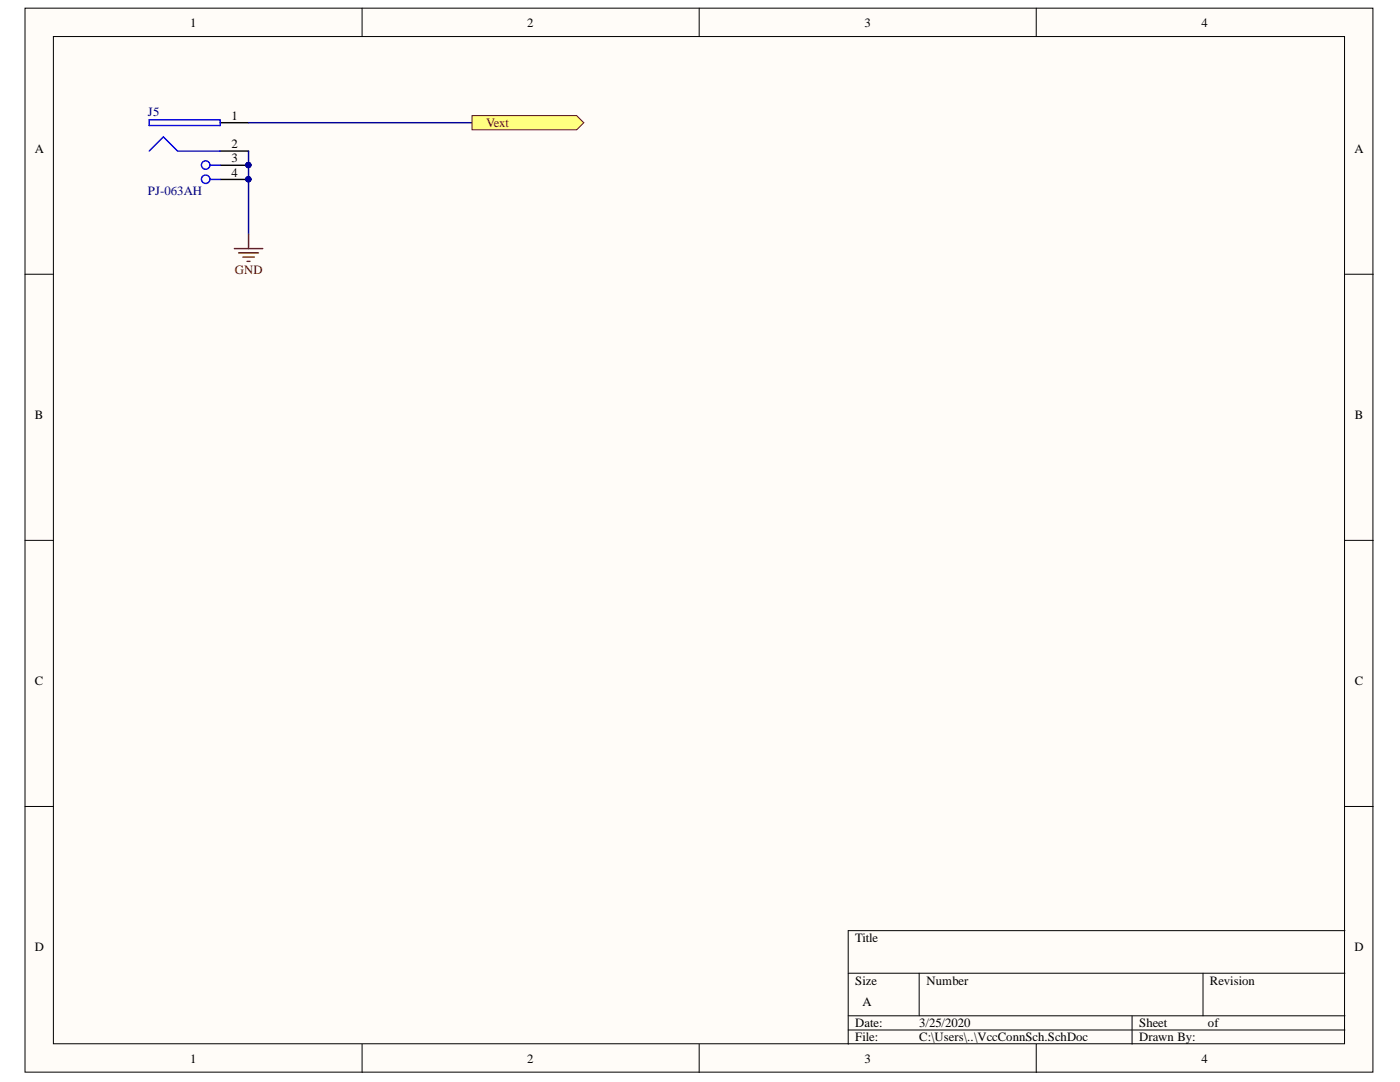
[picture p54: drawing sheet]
<svg xmlns="http://www.w3.org/2000/svg" width="279mm" height="216mm" viewBox="0 0 279 216" stroke-linecap="round" stroke-linejoin="round" font-family="sans-serif">
<defs><g id="words">
<g font-size="2.5">
<text x="38" y="5.3">1</text>
<text x="105.2" y="5.3">2</text>
<text x="172.5" y="5.3">3</text>
<text x="239.8" y="5.3">4</text>
<text x="46.2" y="23.9">1</text>
<text x="46.2" y="29.6">2</text>
<text x="6.9" y="30.4">A</text>
<text x="46.2" y="32.4">3</text>
<text x="46.2" y="35.3">4</text>
<text x="270.3" y="30.4">A</text>
<text x="6.9" y="83.5">B</text>
<text x="270.4" y="83.5">B</text>
<text x="6.9" y="136.6">C</text>
<text x="270.4" y="136.6">C</text>
<text x="6.9" y="189.8">D</text>
<text x="170.7" y="188">Title</text>
<text x="270.3" y="189.8">D</text>
<text x="170.7" y="196.5">Size</text>
<text x="184.9" y="196.5">Number</text>
<text x="241.5" y="196.5">Revision</text>
<text x="172.1" y="200.7">A</text>
<text x="170.7" y="205">Date:</text>
<text x="170.7" y="207.8">File:</text>
<text x="183.5" y="205">3/25/2020</text>
<text x="183.5" y="207.8">C:\Users\..\VccConnSch.SchDoc</text>
<text x="227.4" y="205">Sheet</text>
<text x="227.4" y="207.8">Drawn By:</text>
<text x="241.1" y="205">of</text>
<text x="38" y="212.1">1</text>
<text x="105.2" y="212.1">2</text>
<text x="172.5" y="212.1">3</text>
<text x="239.8" y="212.1">4</text>
</g>
<g font-size="2.5" fill="#000080">
<text x="29.5" y="23.1">J5</text>
<text x="29.5" y="39">PJ-063AH</text>
</g>
<g font-size="2.5" fill="#800000">
<text x="97" y="25.4">Vext</text>
<text x="46.9" y="54.7">GND</text>
</g>
</g></defs>
<g fill="#fffcf8" stroke="#000" stroke-width=".2">
<path d="M5 1.6h269v212.3h-269z"/>
<path d="M10.7 7.3h257.6v201h-257.6z"/>
</g>
<g fill="none" stroke="#000" stroke-width=".2">
<path d="M72.3 1.6v5.7M139.5 1.6v5.7M206.8 1.6v5.7M5 54.7h5.7M268.4 54.7h5.7M5 107.8h5.7M268.4 107.8h5.7M5 160.9h5.7M268.4 160.9h5.7M169.3 194.2h99.1M183.4 194.2v8.5M240.1 194.2v8.5"/>
<path d="M268.4 185.7h-99.1v22.7M72.3 208.4v5.6M139.5 208.4v5.6M169.3 202.7h99.1M169.3 205.5h99.1M206.8 208.4v5.6M225.9 202.7v5.7"/>
</g>
<path d="M43.9 24.5h5.7M43.9 30.1h5.7M43.9 33h5.7M43.9 35.8h5.7" fill="none" stroke="#000" stroke-width=".28"/>
<g fill="none" stroke="#00f" stroke-width=".28">
<path d="M29.8 30.1l2.8-2.8 2.8 2.8h8.5M29.8 23.9h14.1v1.1h-14.1zM42 35.8h1.9M42 33h1.9"/>
<circle cx="41.1" cy="32.9" r=".84"/>
<circle cx="41.1" cy="35.8" r=".84"/>
</g>
<g fill="#000080" stroke="#000080" stroke-width=".2">
<circle cx="49.6" cy="32.9" r=".52"/>
<circle cx="49.6" cy="35.8" r=".52"/>
</g>
<path d="M49.6 30.1v16.7M49.6 24.5h44.6" fill="none" stroke="#000080" stroke-width=".28"/>
<path d="M46.8 49.6h5.6M47.6 50.5h4M48.5 51.3h2.2M49.3 52.1h.6M49.6 46.8v2.8" fill="none" stroke="#800000" stroke-width=".28"/>
<path d="M94.2 23.1h20.9l1.4 1.4-1.4 1.4h-20.9z" fill-rule="evenodd" fill="#ffff80" stroke="#800000" stroke-width=".2"/>
<use href="#words"/>
</svg>
